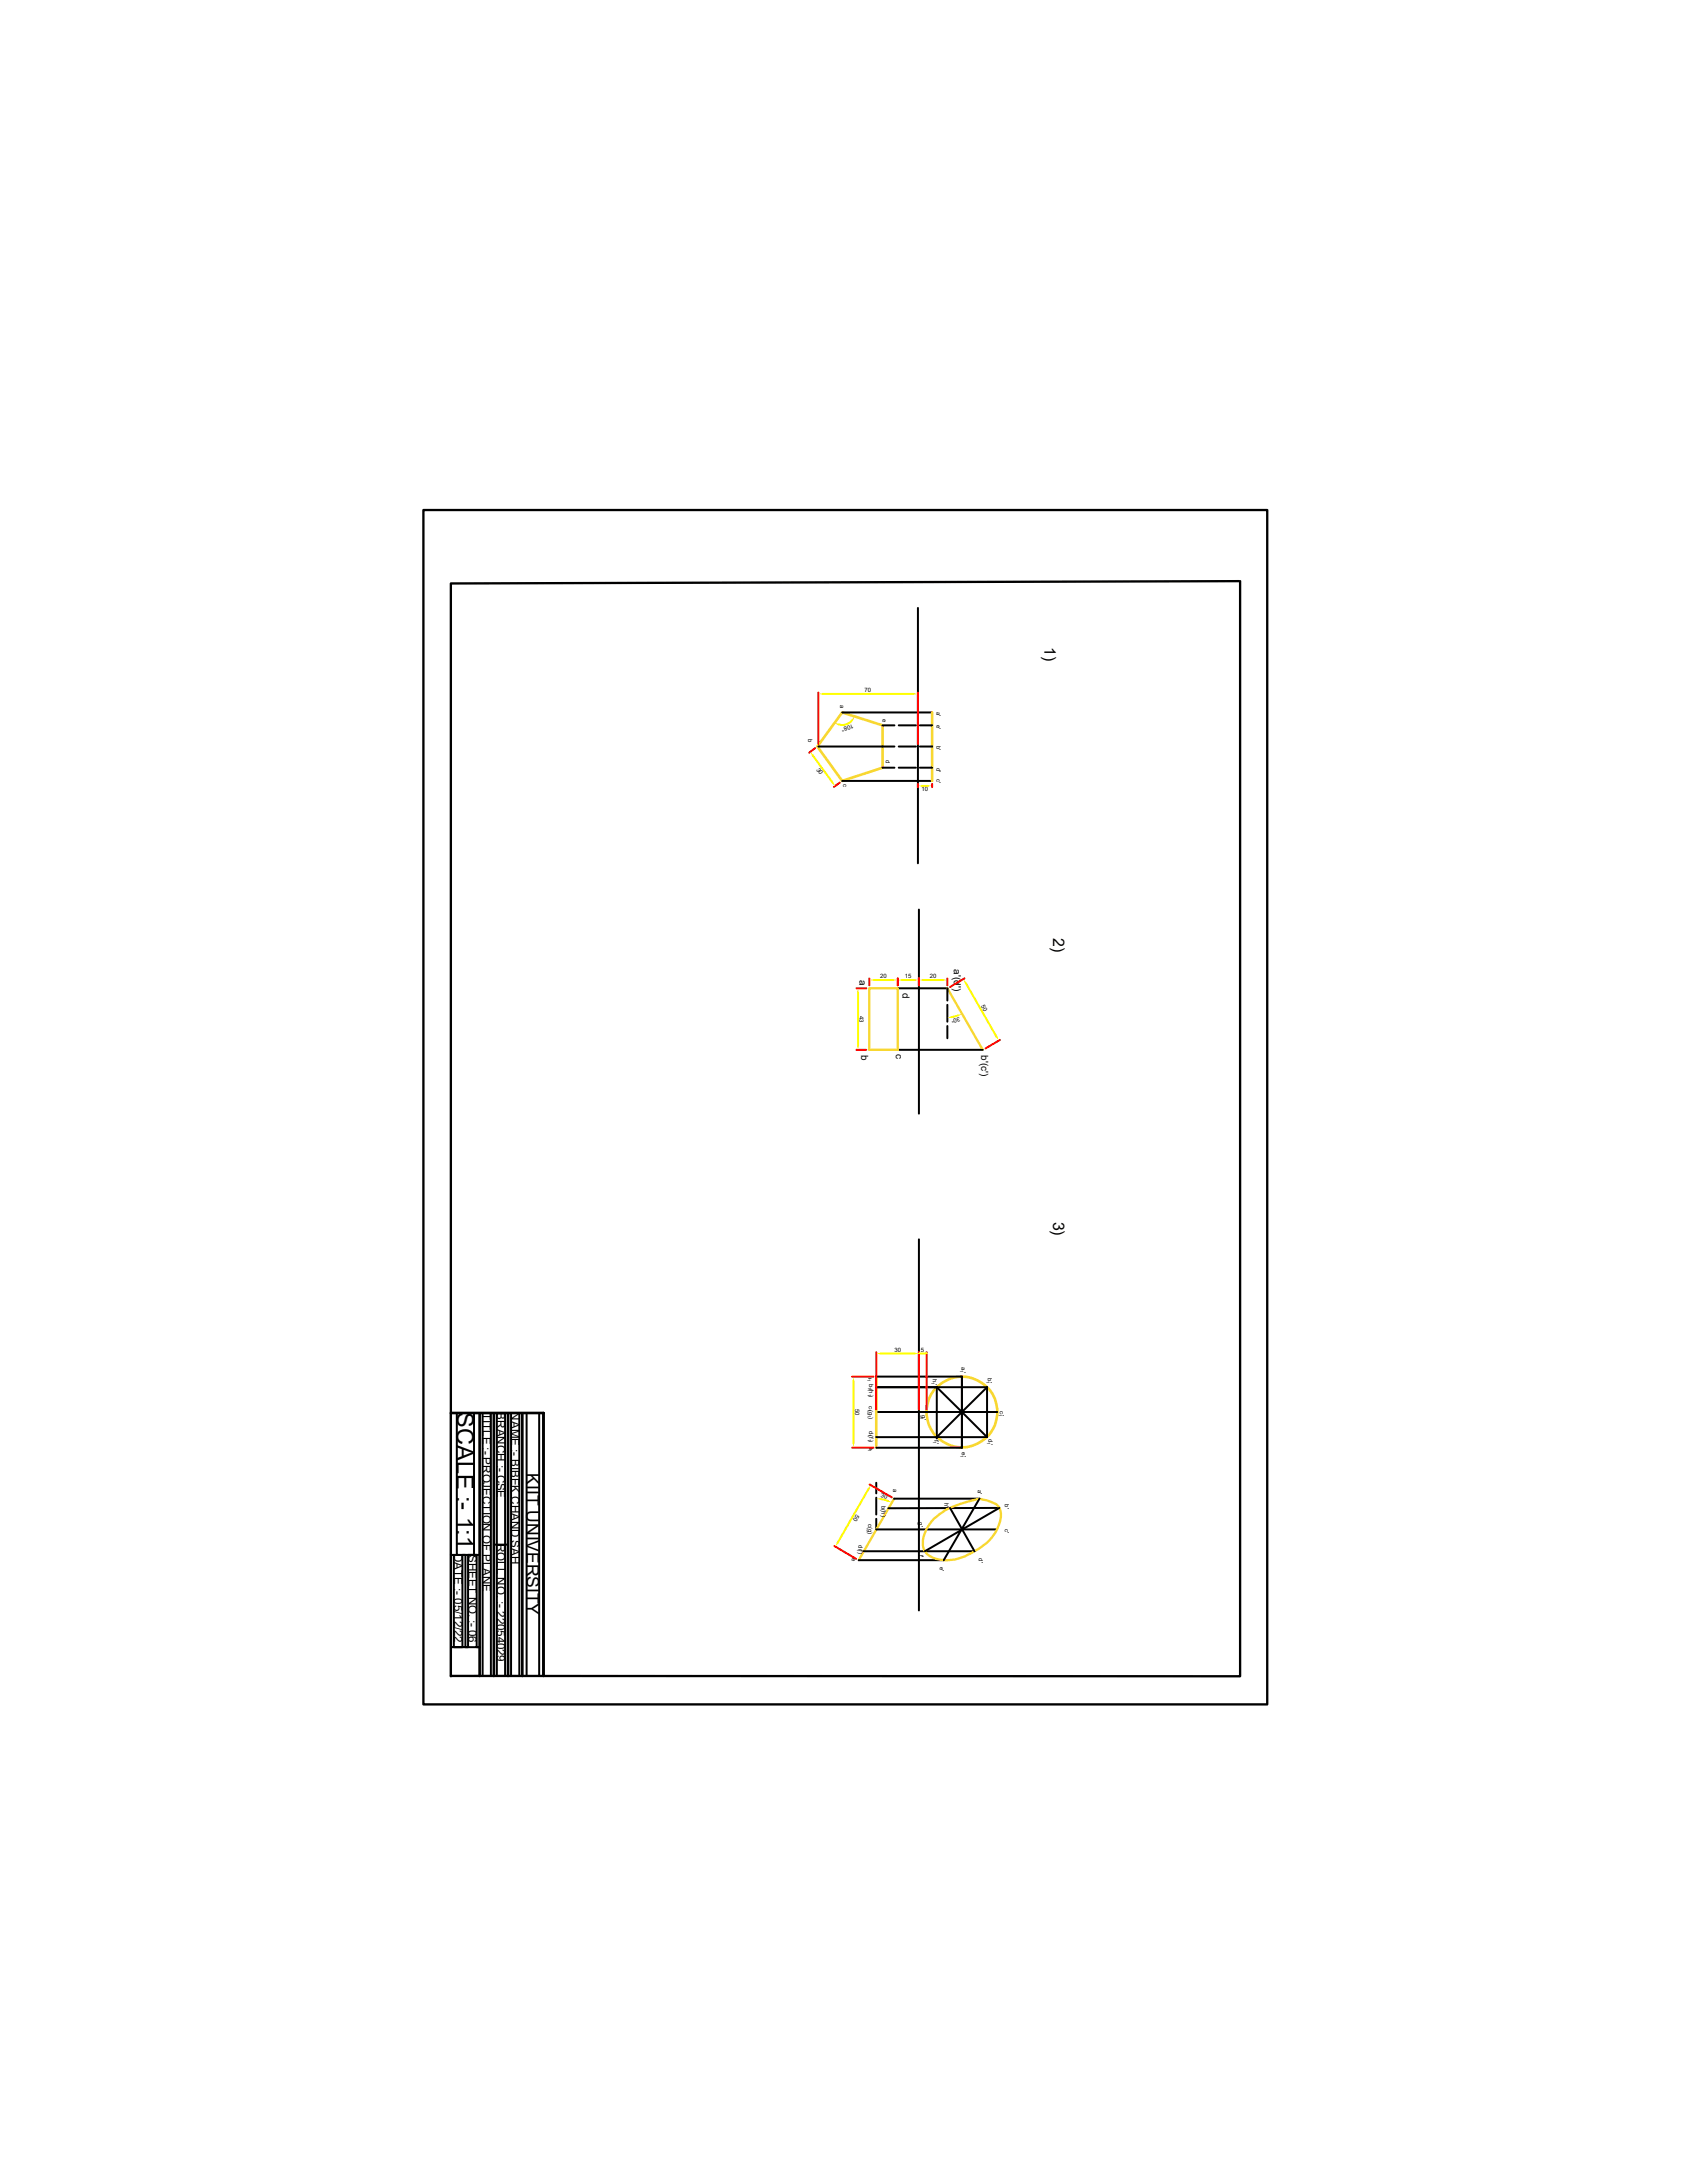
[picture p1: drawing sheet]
<svg xmlns="http://www.w3.org/2000/svg" width="216mm" height="279mm" viewBox="0 0 216 279" stroke-linecap="round" stroke-linejoin="round" font-family="sans-serif">
<defs><g id="words">
<text font-size="3" x="58.5" y="180.7" transform="rotate(90 58.5 180.7)">SCALE :- 1:1</text>
<text font-size="2.2" x="67.4" y="188.6" transform="rotate(90 67.4 188.6)">KIIT UNIVERSITY</text>
<g font-size="2">
<text x="133.7" y="82.8" transform="rotate(90 133.7 82.8)">1)</text>
<text x="134.8" y="120" transform="rotate(90 134.8 120)">2)</text>
<text x="134.8" y="156.4" transform="rotate(90 134.8 156.4)">3)</text>
</g>
<g font-size="1.5">
<text x="61.8" y="180.8" transform="rotate(90 61.8 180.8)">TITLE :- PROJECTION OF PLANE</text>
<text x="63.6" y="180.8" transform="rotate(90 63.6 180.8)">BRANCH :- CSE</text>
<text x="65.4" y="180.8" transform="rotate(90 65.4 180.8)">NAME :- BIBEK CHAND SAH</text>
<text x="63.6" y="197.6" transform="rotate(90 63.6 197.6)">ROLL NO. :- 22054029</text>
<text x="58.1" y="198.9" transform="rotate(90 58.1 198.9)">DATE :- 05/12/22</text>
<text x="59.9" y="199" transform="rotate(90 59.9 199)">SHEET NO. :- 06</text>
</g>
<g font-size="1.3">
<text x="110" y="125.4" transform="rotate(90 110 125.4)">a</text>
<text x="122.1" y="124.1" transform="rotate(90 122.1 124.1)">a'(d')</text>
<text x="115.5" y="127" transform="rotate(90 115.5 127)">d</text>
<text x="110.2" y="135.1" transform="rotate(90 110.2 135.1)">b</text>
<text x="114.6" y="134.9" transform="rotate(90 114.6 134.9)">c</text>
<text x="125.6" y="135.1" transform="rotate(90 125.6 135.1)">b'(c')</text>
</g>
<g font-size=".8">
<text x="110.7" y="88.6">70</text>
<text x="103.4" y="94.6" transform="rotate(90 103.4 94.6)">b</text>
<text x="107.5" y="90.2" transform="rotate(90 107.5 90.2)">a</text>
<text x="109.1" y="92.7" transform="rotate(162 109.1 92.7)">108°</text>
<text x="112.9" y="92" transform="rotate(90 112.9 92)">e</text>
<text x="119.8" y="91.1" transform="rotate(90 119.8 91.1)">a'</text>
<text x="119.8" y="92.8" transform="rotate(90 119.8 92.8)">e'</text>
<text x="119.8" y="95.5" transform="rotate(90 119.8 95.5)">b'</text>
<text x="104.4" y="98.5" transform="rotate(54 104.4 98.5)">30</text>
<text x="107.9" y="100.4" transform="rotate(90 107.9 100.4)">c</text>
<text x="113.4" y="97.2" transform="rotate(90 113.4 97.2)">d</text>
<text x="117.9" y="101.3">10</text>
<text x="119.8" y="98.3" transform="rotate(90 119.8 98.3)">d'</text>
<text x="119.8" y="99.7" transform="rotate(90 119.8 99.7)">c'</text>
<text x="112.6" y="125.2">20</text>
<text x="115.8" y="125.2">15</text>
<text x="119" y="125.2">20</text>
<text x="110" y="130" transform="rotate(90 110 130)">43</text>
<text x="122.8" y="130.1" transform="rotate(165 122.8 130.1)">30°</text>
<text x="125.5" y="128.8" transform="rotate(60 125.5 128.8)">50</text>
<text x="114.5" y="173.1">30</text>
<text x="117.9" y="173.1">5</text>
<text x="111.2" y="176.1" transform="rotate(90 111.2 176.1)">a</text>
<text x="111.2" y="180" transform="rotate(90 111.2 180)">c (g )</text>
<text x="111.3" y="177.1" transform="rotate(90 111.3 177.1)">b (h )</text>
<text x="119.4" y="176.5" transform="rotate(90 119.4 176.5)">h '</text>
<text x="123.1" y="175" transform="rotate(90 123.1 175)">a '</text>
<text x="126.4" y="176.3" transform="rotate(90 126.4 176.3)">b '</text>
<text x="109.4" y="180.3" transform="rotate(90 109.4 180.3)">50</text>
<text x="111.3" y="183.1" transform="rotate(90 111.3 183.1)">d (f )</text>
<text x="111.3" y="185.2" transform="rotate(90 111.3 185.2)">e</text>
<text x="118" y="181.1" transform="rotate(90 118 181.1)">g '</text>
<text x="119.6" y="184.3" transform="rotate(90 119.6 184.3)">f '</text>
<text x="123.1" y="185.8" transform="rotate(90 123.1 185.8)">e '</text>
<text x="126.5" y="184.2" transform="rotate(90 126.5 184.2)">d '</text>
<text x="128" y="180.6" transform="rotate(90 128 180.6)">c'</text>
<text x="112.7" y="191.6" transform="rotate(15 112.7 191.6)">30°</text>
<text x="114.3" y="190.5" transform="rotate(90 114.3 190.5)">a</text>
<text x="125.1" y="190.7" transform="rotate(90 125.1 190.7)">a'</text>
<text x="109.6" y="193.8" transform="rotate(120 109.6 193.8)">50</text>
<text x="109.9" y="197.7" transform="rotate(90 109.9 197.7)">d(f)</text>
<text x="111.1" y="195.1" transform="rotate(90 111.1 195.1)">c(g)</text>
<text x="112.8" y="192.7" transform="rotate(90 112.8 192.7)">b(h)</text>
<text x="117.6" y="194.9" transform="rotate(90 117.6 194.9)">g'</text>
<text x="120.9" y="192.4" transform="rotate(90 120.9 192.4)">h'</text>
<text x="128.6" y="192.5" transform="rotate(90 128.6 192.5)">b'</text>
<text x="128.6" y="195.7" transform="rotate(90 128.6 195.7)">c'</text>
<text x="109" y="199.4" transform="rotate(90 109 199.4)">e</text>
<text x="117.6" y="199" transform="rotate(90 117.6 199)">f'</text>
<text x="120.3" y="200.5" transform="rotate(90 120.3 200.5)">e'</text>
<text x="125.3" y="199.4" transform="rotate(90 125.3 199.4)">d'</text>
</g>
<g font-size=".6">
<text x="111" y="176.5" transform="rotate(90 111 176.5)">1</text>
<text x="111.1" y="177.5" transform="rotate(90 111.1 177.5)">1</text>
<text x="111.1" y="178.4" transform="rotate(90 111.1 178.4)">1</text>
<text x="119.2" y="176.8" transform="rotate(90 119.2 176.8)">1</text>
<text x="122.9" y="175.4" transform="rotate(90 122.9 175.4)">1</text>
<text x="126.2" y="176.7" transform="rotate(90 126.2 176.7)">1</text>
<text x="111" y="180.3" transform="rotate(90 111 180.3)">1</text>
<text x="111" y="181.2" transform="rotate(90 111 181.2)">1</text>
<text x="111.1" y="183.5" transform="rotate(90 111.1 183.5)">1</text>
<text x="111.1" y="184.2" transform="rotate(90 111.1 184.2)">1</text>
<text x="111.1" y="185.5" transform="rotate(90 111.1 185.5)">1</text>
<text x="117.8" y="181.4" transform="rotate(90 117.8 181.4)">1</text>
<text x="119.4" y="184.5" transform="rotate(90 119.4 184.5)">1</text>
<text x="126.3" y="184.6" transform="rotate(90 126.3 184.6)">1</text>
<text x="127.8" y="180.9" transform="rotate(90 127.8 180.9)">1</text>
<text x="122.9" y="186.2" transform="rotate(90 122.9 186.2)">1</text>
</g>
</g></defs>
<g fill="none" stroke="#000" stroke-width=".25">
<path d="M117.5 77.8v32.7M104.7 95.5h9.8M107.8 91.2h11.5M107.8 99.9h11.5M112.9 92.8h1.6M112.9 98.3h1.6M115 95.5h2.2M115 92.8h2.2M115 98.3h2.2M117.7 95.5h1.6M117.7 92.8h1.6M117.7 98.3h1.6"/>
<path d="M57.7 180.8v18.2h3.6M57.7 199v15.5M58.1 199v11.8h1.1v-11.8h.4v11.8h.3v-11.8h1.1v11.8h.4h-3.7M58.5 180.9v18.1M60.7 180.9v18.1M61.8 180.9v33.6M62.8 180.9v33.6M63.2 197.7h1.8M65.4 180.9v33.6M66.5 180.9v33.6M67.4 180.9v33.6M69 180.9v33.6"/>
<path d="M69.6 180.8v33.7h-11.9M69.6 180.8h.1M69.6 180.8v33.7M60.7 214.5h.7M63.6 214.5v-33.6h1v33.6"/>
</g>
<path d="M57.7 180.8h11.9v33.7M61.4 180.9v33.6M63.2 180.9v33.6M65 180.9v33.6M66.8 180.9v33.6" fill="none" stroke="#000" stroke-width=".34"/>
<path d="M54.2 65.3h108v152.8h-108zM158.6 74.4l-100.9 .3v139.8M158.7 74.4v140.1M57.7 214.5h100.9" fill="none" stroke="#000" stroke-width=".3"/>
<path d="M107.8 91.2l5.1 1.6v5.5l-5.1 1.6-3.2-4.4zM119.3 91.2v8.7" fill="none" stroke="#f8d731" stroke-width=".34"/>
<path d="M104.3 95.8l-.8 .6M107.5 100.2l-.8 .5" fill="none" stroke="#f00" stroke-width=".25"/>
<path d="M104 96.7l2.6 3.5" fill="none" stroke="#ff0" stroke-width=".25"/>
<g fill="#ff0">
<path d="M103.7 96.2l.4 .4-.2 .1z"/>
<path d="M106.5 100.2l.1-.1 .3 .5z"/>
</g>
<path d="M117.5 100.3v.5M119.3 100.3v.5" fill="none" stroke="#f00" stroke-width=".25"/>
<path d="M118 100.6h.7" fill="none" stroke="#ff0" stroke-width=".25"/>
<g fill="#ff0">
<path d="M118.7 100.5l.6 .1-.6 .1z"/>
<path d="M117.5 100.6l.5-.1v.2z"/>
</g>
<path d="M104.7 88.6v6.6M117.5 88.6v6.6" fill="none" stroke="#f00" stroke-width=".25"/>
<path d="M105.3 88.8h11.6" fill="none" stroke="#ff0" stroke-width=".25"/>
<g fill="#ff0">
<path d="M116.9 88.7l.6 .1-.6 .1z"/>
<path d="M104.7 88.8l.6-.1v.2z"/>
</g>
<path d="M117.6 116.4v26.1M114.9 126.5h6.3v1.6M114.9 134.4h10.9M121.2 128.6v2.2M121.2 131.3v1.6" fill="none" stroke="#000" stroke-width=".25"/>
<path d="M111.3 134.4v-7.9h3.6v7.9M121.2 126.5l4.6 7.9" fill="none" stroke="#f8d731" stroke-width=".3"/>
<path d="M117.6 125.2v.9M121.2 125.2v.9" fill="none" stroke="#f00" stroke-width=".25"/>
<path d="M118.2 125.4h2.5" fill="none" stroke="#ff0" stroke-width=".25"/>
<g fill="#ff0">
<path d="M120.7 125.3l.5 .1-.5 .1z"/>
<path d="M117.6 125.4l.6-.1v.2z"/>
</g>
<path d="M114.9 125.2v.9M117.6 125.2v.9" fill="none" stroke="#f00" stroke-width=".25"/>
<path d="M115.4 125.4h1.7" fill="none" stroke="#ff0" stroke-width=".25"/>
<g fill="#ff0">
<path d="M117.1 125.3l.5 .1-.5 .1z"/>
<path d="M114.9 125.4l.5-.1v.2z"/>
</g>
<path d="M111.3 125.2v.9M114.9 125.2v.9" fill="none" stroke="#f00" stroke-width=".25"/>
<path d="M111.8 125.4h2.5" fill="none" stroke="#ff0" stroke-width=".25"/>
<g fill="#ff0">
<path d="M114.3 125.3l.6 .1-.6 .1z"/>
<path d="M111.3 125.4l.5-.1v.2z"/>
</g>
<path d="M109.6 126.5h1.3M109.6 134.4h1.3" fill="none" stroke="#f00" stroke-width=".25"/>
<path d="M109.8 127v6.8" fill="none" stroke="#ff0" stroke-width=".25"/>
<g fill="#ff0">
<path d="M109.8 126.5l.1 .5h-.2z"/>
<path d="M109.7 133.8h.2l-.1 .6z"/>
</g>
<path d="M117.6 158.6v47.5M112.1 177.5h14.2l-3.2 3.2h4.5M112.1 176.2h11v4.5l-3.2-3.2M112.1 180.7h7.4M112.1 183.9h14.2l-3.2-3.2v4.6h-11M118.6 180.7h4.5l-3.2 3.2" fill="none" stroke="#000" stroke-width=".25"/>
<g fill="none" stroke="#f8d731" stroke-width=".34">
<path d="M112.1 176.2v9.1"/>
<circle cx="123.1" cy="180.7" r="4.5"/>
</g>
<path d="M109.1 176.2h2.7M109.1 185.3h2.7" fill="none" stroke="#f00" stroke-width=".25"/>
<path d="M109.2 176.7v8" fill="none" stroke="#ff0" stroke-width=".25"/>
<g fill="#ff0">
<path d="M109.2 176.2l.1 .5h-.2z"/>
<path d="M109.1 184.7h.2l-.1 .6z"/>
</g>
<path d="M112.1 173.1v7.3M117.6 173.1v7.3" fill="none" stroke="#f00" stroke-width=".25"/>
<path d="M112.7 173.2h4.4" fill="none" stroke="#ff0" stroke-width=".25"/>
<g fill="#ff0">
<path d="M117.1 173.1l.5 .1-.5 .2z"/>
<path d="M112.1 173.2l.6-.1v.3z"/>
</g>
<path d="M111.3 134.4h3.6" fill="none" stroke="#f8d731" stroke-width=".3"/>
<path d="M123.4 125.2l-1.8 1.1M128 133.1l-1.9 1.1" fill="none" stroke="#f00" stroke-width=".25"/>
<path d="M123.6 125.8l4 6.9" fill="none" stroke="#ff0" stroke-width=".25"/>
<g fill="#ff0">
<path d="M123.3 125.3l.4 .4-.2 .1z"/>
<path d="M127.5 132.8l.1-.1 .2 .5z"/>
</g>
<path d="M122.6 130l-.8 .2" fill="none" stroke="#ff0" stroke-width=".25"/>
<g fill="#ff0">
<path d="M121.2 130.3l.6-.2v.2z"/>
<path d="M122.6 129.9l.5-.1-.4 .2z"/>
</g>
<path d="M109.1 92.2a1.55 1.55 0 0 1-1.8 .5" fill="none" stroke="#ff0" stroke-width=".25"/>
<g fill="#ff0">
<path d="M106.8 92.5l.6 .2-.1 .1z"/>
<path d="M109.3 91.7l-.1 .5-.2-.1z"/>
</g>
<path d="M117.6 173.1v7.3M118.6 173.1v7.3" fill="none" stroke="#f00" stroke-width=".25"/>
<path d="M117.6 173.2h1M112.7 191.9l.9 .2" fill="none" stroke="#ff0" stroke-width=".25"/>
<path d="M119.9 177.5v6.6M123.1 176.2v9.1M126.3 177.5v6.4M112.1 189.8v1.3M112.1 191.7v2.1M112.1 194.4v1.3h15.5M113.7 193h14.2l-9.5 5.5M114.4 191.8h10.9l-4.5 7.9h-10.9M121.6 193l3.1 5.5h-14.2" fill="none" stroke="#000" stroke-width=".25"/>
<path d="M114.4 191.8l-4.5 7.9M119.5 194.4a8.8 8.8 0 0 1 4.2-2.2l1.6-.4a4.7 4.7 0 0 1 2.5 1 2.35 2.35 0 0 1 0 2.4 5.9 5.9 0 0 1-2.9 3.2 6.5 6.5 0 0 1-4.9 1.2 2.13 2.13 0 0 1-1.8-2.9l.5-1.3z" fill="none" stroke="#f8d731" stroke-width=".3"/>
<g fill="#ff0">
<path d="M113.7 192l.4 .3-.5-.1z"/>
<path d="M112.1 191.8h.6v.1z"/>
</g>
<path d="M106.8 197.9l2.8 1.6M111.3 190l2.8 1.6" fill="none" stroke="#f00" stroke-width=".25"/>
<path d="M111.2 190.5l-4 7" fill="none" stroke="#ff0" stroke-width=".25"/>
<g fill="#ff0">
<path d="M111.5 190.1l-.2 .5-.2-.1z"/>
<path d="M107.1 197.4l.2 .1-.4 .5z"/>
</g>
<use href="#words"/>
</svg>
